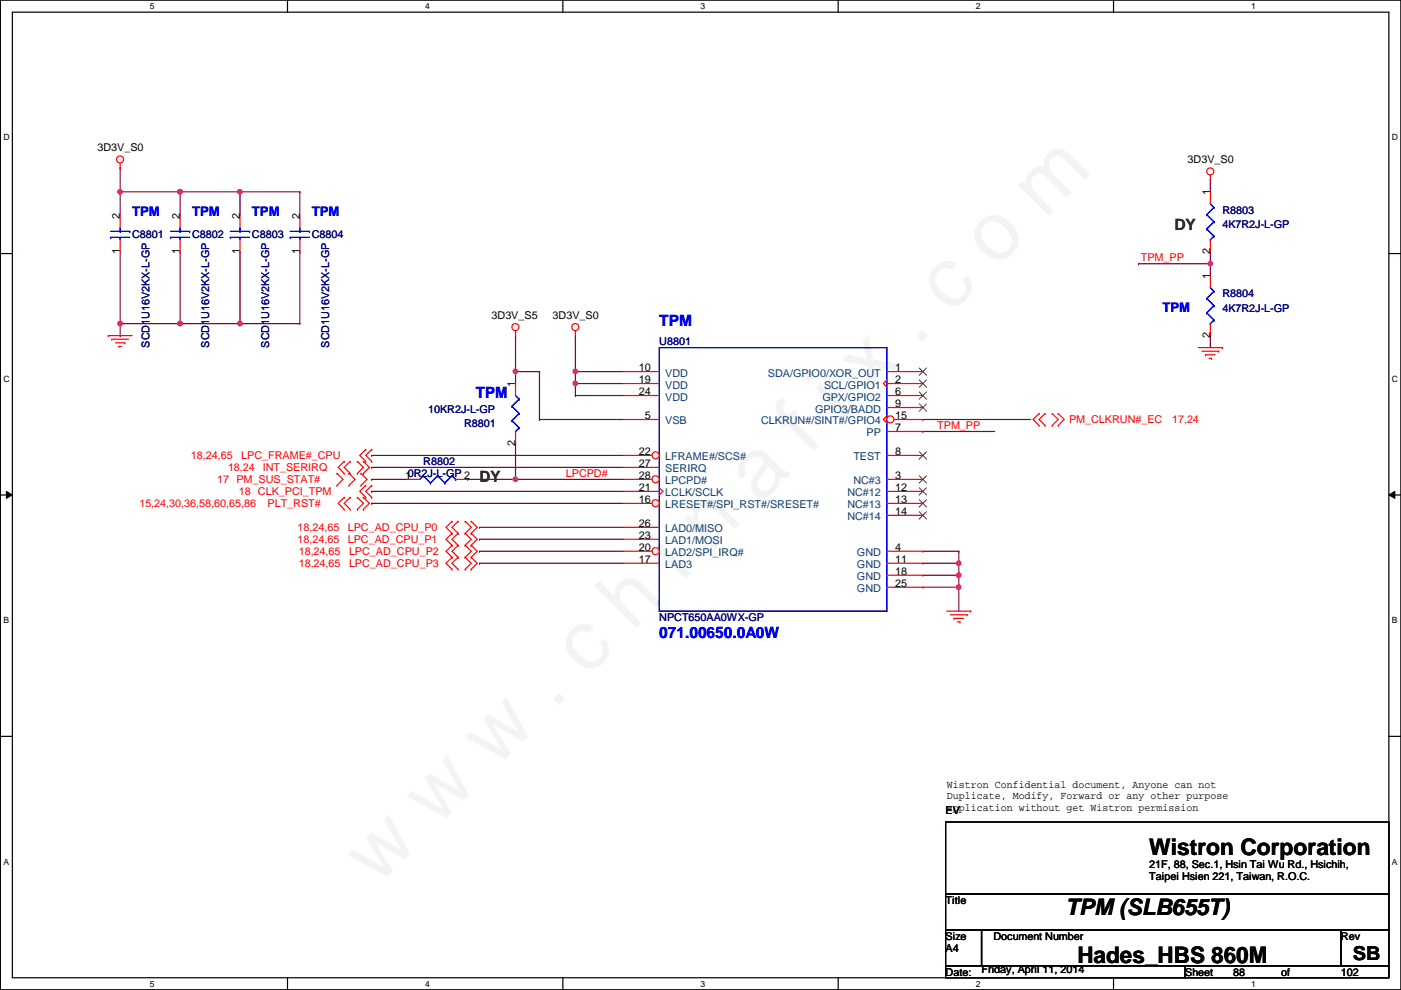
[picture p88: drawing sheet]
<svg xmlns="http://www.w3.org/2000/svg" width="297mm" height="210mm" viewBox="0 0 297 210" stroke-linecap="round" stroke-linejoin="round" font-family="sans-serif">
<defs><g id="words">
<text font-size="17.6" fill="#f0f" x="80.1" y="188" transform="rotate(-45 80.1 188)">w w w . c h i n a f i x . c o m</text>
<g font-size="4.8">
<text x="243.7" y="181.3">Wistron Corporation</text>
<text x="225.9" y="194">TPM (SLB655T)</text>
<text x="228.4" y="204.2">Hades_HBS 860M</text>
</g>
<text font-size="4.1" x="286.8" y="203.5">SB</text>
<g font-size="3.3" fill="#008000">
<text x="249" y="48.9">DY</text>
<text x="101.7" y="102.2">DY</text>
</g>
<g font-size="3.3" fill="#00f">
<text x="139.8" y="69.2">TPM</text>
<text x="100.9" y="84.4">TPM</text>
<text x="139.8" y="135.2">071.00650.0A0W</text>
</g>
<g font-size="2.8" fill="#00f">
<text x="28" y="45.8">TPM</text>
<text x="40.7" y="45.8">TPM</text>
<text x="53.4" y="45.8">TPM</text>
<text x="66.1" y="45.8">TPM</text>
<text x="246.5" y="66.2">TPM</text>
</g>
<g font-size="2.3">
<text x="20.7" y="32.1">3D3V_S0</text>
<text x="251.8" y="34.6">3D3V_S0</text>
<text x="256.6" y="41.4" transform="rotate(-90 256.6 41.4)">1</text>
<text x="25.4" y="46.5" transform="rotate(-90 25.4 46.5)">2</text>
<text x="38.1" y="46.5" transform="rotate(-90 38.1 46.5)">2</text>
<text x="50.8" y="46.5" transform="rotate(-90 50.8 46.5)">2</text>
<text x="63.5" y="46.5" transform="rotate(-90 63.5 46.5)">2</text>
<text x="25.4" y="53.9" transform="rotate(-90 25.4 53.9)">1</text>
<text x="38.1" y="53.9" transform="rotate(-90 38.1 53.9)">1</text>
<text x="50.8" y="53.9" transform="rotate(-90 50.8 53.9)">1</text>
<text x="63.5" y="53.9" transform="rotate(-90 63.5 53.9)">1</text>
<text x="256.6" y="53.9" transform="rotate(-90 256.6 53.9)">2</text>
<text x="256.6" y="59.2" transform="rotate(-90 256.6 59.2)">1</text>
<text x="104.2" y="67.6">3D3V_S5</text>
<text x="117.2" y="67.6">3D3V_S0</text>
<text x="256.6" y="71.7" transform="rotate(-90 256.6 71.7)">2</text>
<text x="109.3" y="82.1" transform="rotate(-90 109.3 82.1)">1</text>
<text x="135.5" y="78.7">10</text>
<text x="135.5" y="81.3">19</text>
<text x="135.5" y="83.8">24</text>
<text x="189.8" y="78.7">1</text>
<text x="189.8" y="81.3">2</text>
<text x="189.8" y="83.8">6</text>
<text x="136.7" y="88.9">5</text>
<text x="189.8" y="86.4">9</text>
<text x="189.8" y="88.9">15</text>
<text x="109.3" y="94.5" transform="rotate(-90 109.3 94.5)">2</text>
<text x="189.8" y="91.4">7</text>
<text x="85.9" y="101.6">10R2J-L-GP 2</text>
<text x="135.5" y="96.5">22</text>
<text x="135.5" y="99.1">27</text>
<text x="135.5" y="101.6">28</text>
<text x="189.8" y="101.6">3</text>
<text x="189.8" y="96.5">8</text>
<text x="135.5" y="104.1">21</text>
<text x="135.5" y="106.7">16</text>
<text x="189.8" y="104.1">12</text>
<text x="189.8" y="106.7">13</text>
<text x="135.5" y="111.8">26</text>
<text x="189.8" y="109.2">14</text>
<text x="135.5" y="114.3">23</text>
<text x="135.5" y="116.8">20</text>
<text x="135.5" y="119.4">17</text>
<text x="189.8" y="116.8">4</text>
<text x="189.8" y="119.4">11</text>
<text x="189.8" y="121.9">18</text>
<text x="189.8" y="124.5">25</text>
<text x="200.7" y="167">Wistron Confidential document, Anyone can not</text>
<text x="200.5" y="172.6">EV</text>
<text x="200.7" y="169.5">Duplicate, Modify, Forward or any other purpose</text>
<text x="200.7" y="172">application without get Wistron permission</text>
<text x="243.7" y="184">21F, 88, Sec.1, Hsin Tai Wu Rd., Hsichih,</text>
<text x="200.5" y="191.6">Title</text>
<text x="243.7" y="186.6">Taipei Hsien 221, Taiwan, R.O.C.</text>
<text x="200.5" y="199.2">Size</text>
<text x="200.5" y="201.8">A4</text>
<text x="210.6" y="199.2">Document Number</text>
<text x="284.3" y="199.2">Rev</text>
<text x="200.5" y="206.8">Date:</text>
<text x="208.1" y="206.3">Friday, April 11, 2014</text>
<text x="251.3" y="206.8">Sheet</text>
<text x="261.4" y="206.8">88</text>
<text x="271.6" y="206.8">of</text>
<text x="284.3" y="206.8">102</text>
</g>
<g font-size="2.3" fill="#000080">
<text x="259.2" y="45.3">R8803</text>
<text x="28" y="50.4">C8801</text>
<text x="40.7" y="50.4">C8802</text>
<text x="53.4" y="50.4">C8803</text>
<text x="66.1" y="50.4">C8804</text>
<text x="259.2" y="48.3">4K7R2J-L-GP</text>
<text x="259.2" y="63.1">R8804</text>
<text x="259.2" y="66.1">4K7R2J-L-GP</text>
<text x="31.7" y="73.7" transform="rotate(-90 31.7 73.7)">SCD1U16V2KX-L-GP</text>
<text x="44.4" y="73.7" transform="rotate(-90 44.4 73.7)">SCD1U16V2KX-L-GP</text>
<text x="57.1" y="73.7" transform="rotate(-90 57.1 73.7)">SCD1U16V2KX-L-GP</text>
<text x="69.8" y="73.7" transform="rotate(-90 69.8 73.7)">SCD1U16V2KX-L-GP</text>
<text x="139.8" y="73.2">U8801</text>
<text x="90.8" y="87.5">10KR2J-L-GP</text>
<text x="98.4" y="90.5">R8801</text>
<text x="89.7" y="98.6">R8802</text>
<text x="139.8" y="131.7">NPCT650AA0WX-GP</text>
</g>
<g font-size="2.3" fill="#f00">
<text x="241.9" y="55.4">TPM_PP</text>
<text x="226.6" y="89.7">PM_CLKRUN#_EC</text>
<text x="248.5" y="89.7">17,24</text>
<text x="198.7" y="91">TPM_PP</text>
<text x="40.5" y="97.4">18,24,65</text>
<text x="48.3" y="99.9">18,24</text>
<text x="51.1" y="97.4">LPC_FRAME#_CPU</text>
<text x="55.7" y="99.9">INT_SERIRQ</text>
<text x="120" y="101.1">LPCPD#</text>
<text x="29.5" y="107.5">15,24,30,36,58,60,65,86</text>
<text x="46.1" y="102.4">17 PM_SUS_STAT#</text>
<text x="50.6" y="105">18 CLK_PCI_TPM</text>
<text x="56.7" y="107.5">PLT_RST#</text>
<text x="63.1" y="112.6">18,24,65</text>
<text x="73.7" y="112.6">LPC_AD_CPU_P0</text>
<text x="63.1" y="115.1">18,24,65</text>
<text x="63.3" y="117.7">18,24,65</text>
<text x="73.7" y="115.1">LPC_AD_CPU_P1</text>
<text x="74" y="117.7">LPC_AD_CPU_P2</text>
<text x="63.3" y="120.2">18,24,65</text>
<text x="74" y="120.2">LPC_AD_CPU_P3</text>
</g>
<g font-size="2.3" fill="#004080">
<text x="141.1" y="79.8">VDD</text>
<text x="141.1" y="82.4">VDD</text>
<text x="162.8" y="79.8">SDA/GPIO0/XOR_OUT</text>
<text x="174.7" y="82.4">SCL/GPIO1</text>
<text x="141.1" y="84.9">VDD</text>
<text x="172.8" y="87.5">GPIO3/BADD</text>
<text x="174.4" y="84.9">GPX/GPIO2</text>
<text x="141.1" y="90">VSB</text>
<text x="161.4" y="90">CLKRUN#/SINT#/GPIO4</text>
<text x="183.7" y="92.5">PP</text>
<text x="141.1" y="97.6">LFRAME#/SCS#</text>
<text x="141.1" y="100.2">SERIRQ</text>
<text x="180.9" y="97.6">TEST</text>
<text x="141.1" y="105.2">LCLK/SCLK</text>
<text x="141.1" y="107.8">LRESET#/SPI_RST#/SRESET#</text>
<text x="141.1" y="102.7">LPCPD#</text>
<text x="179.7" y="105.2">NC#12</text>
<text x="179.7" y="107.8">NC#13</text>
<text x="180.9" y="102.7">NC#3</text>
<text x="141.1" y="112.9">LAD0/MISO</text>
<text x="179.7" y="110.3">NC#14</text>
<text x="141.1" y="115.4">LAD1/MOSI</text>
<text x="141.1" y="117.9">LAD2/SPI_IRQ#</text>
<text x="181.7" y="117.9">GND</text>
<text x="141.1" y="120.5">LAD3</text>
<text x="181.7" y="120.5">GND</text>
<text x="181.7" y="123">GND</text>
<text x="181.7" y="125.6">GND</text>
</g>
<g font-size="1.8">
<text x="31.8" y="1.9">5</text>
<text x="90.1" y="1.9">4</text>
<text x="148.5" y="1.9">3</text>
<text x="206.9" y="1.9">2</text>
<text x="265.3" y="1.9">1</text>
<text x=".7" y="29.8">D</text>
<text x="295.1" y="29.8">D</text>
<text x=".7" y="80.9">C</text>
<text x="295.1" y="80.9">C</text>
<text x=".7" y="132.1">B</text>
<text x="295.1" y="132.1">B</text>
<text x=".7" y="183.3">A</text>
<text x="295.1" y="183.3">A</text>
<text x="31.8" y="209.2">5</text>
<text x="90.1" y="209.2">4</text>
<text x="148.5" y="209.2">3</text>
<text x="206.9" y="209.2">2</text>
<text x="265.3" y="209.2">1</text>
</g>
</g></defs>
<path d="M.1 0h296.9v209.8h-296.9zM2.6 2.6h291.9v204.7h-291.9z" fill="none" stroke="#000" stroke-width=".25"/>
<g fill="#fff">
<path d="M31.8 .3h1v2h-1z"/>
<path d="M31.8 207.6h1v1.9h-1z"/>
</g>
<path d="M61 0v2.6M61 207.3v2.5" fill="none" stroke="#000" stroke-width=".25"/>
<g fill="#fff">
<path d="M90.1 .3h1v2h-1z"/>
<path d="M90.1 207.6h1v1.9h-1z"/>
</g>
<path d="M119.3 0v2.6M119.3 207.3v2.5" fill="none" stroke="#000" stroke-width=".25"/>
<g fill="#fff">
<path d="M148.5 .3h1v2h-1z"/>
<path d="M148.5 207.6h1v1.9h-1z"/>
</g>
<path d="M177.7 0v2.6M177.7 207.3v2.5" fill="none" stroke="#000" stroke-width=".25"/>
<g fill="#fff">
<path d="M206.9 .3h1v2h-1z"/>
<path d="M206.9 207.6h1v1.9h-1z"/>
</g>
<path d="M236.1 0v2.6M236.1 207.3v2.5" fill="none" stroke="#000" stroke-width=".25"/>
<g fill="#fff">
<path d="M265.3 .3h.9v2h-.9z"/>
<path d="M265.3 207.6h.9v1.9h-.9z"/>
<path d="M.7 28.2h1.3v1.9h-1.3z"/>
<path d="M295.1 28.2h1.3v1.9h-1.3z"/>
<path d="M.7 79.3h1.3v2h-1.3z"/>
<path d="M295.1 79.3h1.3v2h-1.3z"/>
</g>
<path d="M.1 53.8h2.5M294.5 53.8h2.5" fill="none" stroke="#000" stroke-width=".25"/>
<g fill="#fff">
<path d="M.7 130.5h1.2v2h-1.2z"/>
<path d="M295.1 130.5h1.2v2h-1.2z"/>
</g>
<path d="M.1 104.9h2.5M294.5 104.9h2.5" fill="none" stroke="#000" stroke-width=".25"/>
<path d="M1.4 104.2l1.2 .7-1.2 .8zM294.5 104.9l1.2-.7v1.5z" fill="#000"/>
<path d="M1.4 104.2l1.2 .7-1.2 .8zM294.5 104.9l1.2-.7v1.5z" fill="none" stroke="#000" stroke-width=".21"/>
<g fill="#fff">
<path d="M.7 181.7h1.2v2h-1.2z"/>
<path d="M295.1 181.7h1.2v2h-1.2z"/>
</g>
<path d="M.1 156.1h2.5M294.5 156.1h2.5" fill="none" stroke="#000" stroke-width=".25"/>
<g fill="none" stroke="#800040" stroke-width=".25">
<path d="M25.5 35.6h.1M25.5 35.6v10.2M25.5 40.7h.1M38.2 40.7h.1M38.2 40.7h12.7M63.6 53.4h.1M63.6 53.4v15.2M25.5 71.2h.1M38.2 68.6h.1M50.9 68.6h.1M50.9 68.6h-25.4v2.6M78.8 96.6h53.4"/>
<path d="M78.8 99.1h53.4M78.8 104.2h53.4M78.8 106.7h53.4M101.7 114.3h30.5M101.7 116.9h30.5M101.7 119.4h30.5M101.7 111.8h30.5"/>
</g>
<circle cx="38.2" cy="40.7" r=".49" fill="#f0f"/>
<circle cx="38.2" cy="40.7" r=".49" fill="none" stroke="#f0f" stroke-width=".25"/>
<path d="M38.2 40.7h.1M38.2 40.7v5.1" fill="none" stroke="#800040" stroke-width=".25"/>
<circle cx="38.2" cy="40.7" r=".49" fill="#f0f"/>
<circle cx="38.2" cy="40.7" r=".49" fill="none" stroke="#f0f" stroke-width=".25"/>
<path d="M25.5 40.7h.1M25.5 40.7h12.7" fill="none" stroke="#800040" stroke-width=".25"/>
<circle cx="25.5" cy="40.7" r=".49" fill="#f0f"/>
<circle cx="25.5" cy="40.7" r=".49" fill="none" stroke="#f0f" stroke-width=".25"/>
<path d="M50.9 40.7h.1M50.9 40.7v5.1M50.9 40.7h12.7" fill="none" stroke="#800040" stroke-width=".25"/>
<circle cx="50.9" cy="40.7" r=".49" fill="#f0f"/>
<circle cx="50.9" cy="40.7" r=".49" fill="none" stroke="#f0f" stroke-width=".25"/>
<path d="M38.2 53.4h.1M38.2 53.4v15.2M63.6 40.7h.1M63.6 40.7v5.1" fill="none" stroke="#800040" stroke-width=".25"/>
<circle cx="38.2" cy="68.6" r=".49" fill="#f0f"/>
<circle cx="38.2" cy="68.6" r=".49" fill="none" stroke="#f0f" stroke-width=".25"/>
<path d="M50.9 53.4h.1M50.9 53.4v15.2" fill="none" stroke="#800040" stroke-width=".25"/>
<circle cx="50.9" cy="68.6" r=".49" fill="#f0f"/>
<circle cx="50.9" cy="68.6" r=".49" fill="none" stroke="#f0f" stroke-width=".25"/>
<path d="M256.6 38.1h.1M256.6 38.1v2.6M25.5 53.4v15.2M25.5 68.6h.1M50.9 68.6h12.7M63.6 68.6h.1M256.6 71.2h.1M256.6 71.2v2.5" fill="none" stroke="#800040" stroke-width=".25"/>
<circle cx="25.5" cy="68.6" r=".49" fill="#f0f"/>
<circle cx="25.5" cy="68.6" r=".49" fill="none" stroke="#f0f" stroke-width=".25"/>
<path d="M241.4 55.9h.1M241.4 55.9h15.2M256.6 55.9h.1M256.6 55.9v2.6" fill="none" stroke="#800040" stroke-width=".25"/>
<circle cx="256.6" cy="55.9" r=".49" fill="#f0f"/>
<circle cx="256.6" cy="55.9" r=".49" fill="none" stroke="#f0f" stroke-width=".25"/>
<path d="M256.6 53.4h.1M256.6 53.4v2.5" fill="none" stroke="#800040" stroke-width=".25"/>
<g fill="none" stroke="#f00" stroke-width=".25">
<path d="M25.5 35.6h.1M25.5 34.6v1M256.6 38.1h.1M256.6 37.1v1M25.5 45.8v2.5M25.5 50.8v2.6M38.2 45.8v2.5M38.2 50.8v2.6M50.9 45.8v2.5M50.9 50.8v2.6M63.6 45.8v2.5M63.6 50.8v2.6"/>
<path d="M256.6 40.7v2.5M256.6 50.8v2.6M256.6 58.5v2.5M22.9 71.2h.1M22.9 71.2h5.1M23.7 71.9h.1M23.7 71.9h3.6M24.5 72.7h2M25.2 73.4h.1M25.2 73.4h.5M26.5 72.7h.1M254.1 73.7h5.1"/>
<path d="M254.8 74.5h3.6M255.6 75.2h.1M255.6 75.2h2M256.4 76h.5M256.6 68.6v2.6M256.9 76h.1M258.4 74.5h.1M259.2 73.7h.1"/>
<circle cx="25.5" cy="33.8" r=".75"/>
<circle cx="256.6" cy="36.3" r=".75"/>
</g>
<path d="M200.5 174.3h94v15.2h-94zM200.5 189.5h94v7.6h-94zM200.5 197.1h7.6v7.7h-7.6zM208.1 197.1h76.2v7.7h-76.2zM284.3 197.1h10.2v7.7h-10.2zM200.5 204.8h50.8v2.5h-50.8zM251.3 204.8h43.2v2.5h-43.2z" fill="none" stroke="#000" stroke-width=".25"/>
<g fill="none" stroke="#00f" stroke-width=".25">
<path d="M23.4 50.3h.1M23.4 50.3h4.1M23.4 49.1h4.1M25.5 50.3h.1M25.5 49.1h.1M25.5 48.3v.8M25.5 50.3v.5M27.5 49.1h.1M36.1 50.3h.1M36.1 50.3h4.1M36.1 49.1h4.1M38.2 50.3h.1"/>
<path d="M38.2 49.1h.1M38.2 48.3v.8M38.2 50.3v.5M40.2 49.1h.1M48.8 50.3h.1M48.8 50.3h4.1M48.8 49.1h4.1M50.9 50.3h.1M50.9 49.1h.1M50.9 48.3v.8M50.9 50.3v.5M52.9 49.1h.1"/>
<path d="M61.5 50.3h.1M61.5 50.3h4.1M61.5 49.1h4.1M63.6 50.3h.1M63.6 49.1h.1M63.6 48.3v.8M63.6 50.3v.5M65.6 49.1h.1M255.9 45.5h.1M255.9 48.6h.1M255.9 45.5l1.5 1.5M255.9 48.6l1.5 1.5"/>
<path d="M256.6 50.8h.1M256.6 43.2l.8 .8M257.4 44h.1M257.4 47h.1M257.4 50.1h.1M257.4 44l-1.5 1.5M257.4 47l-1.5 1.6M257.4 50.1l-.8 .7M139.8 73.7h48.2v55.9h-48.2zM255.9 63.3h.1M255.9 66.3h.1M255.9 63.3l1.5 1.5"/>
<path d="M255.9 66.3l1.5 1.6M256.6 68.6h.1M256.6 61l.8 .8M257.4 61.8h.1M257.4 64.8h.1M257.4 67.9h.1M257.4 61.8l-1.5 1.5M257.4 64.8l-1.5 1.5M257.4 67.9l-.8 .7"/>
</g>
<circle cx="38.2" cy="40.7" r=".49" fill="#f0f"/>
<circle cx="38.2" cy="40.7" r=".49" fill="none" stroke="#f0f" stroke-width=".25"/>
<circle cx="38.2" cy="40.7" r=".49" fill="#f0f"/>
<circle cx="38.2" cy="40.7" r=".49" fill="none" stroke="#f0f" stroke-width=".25"/>
<circle cx="25.5" cy="40.7" r=".49" fill="#f0f"/>
<circle cx="25.5" cy="40.7" r=".49" fill="none" stroke="#f0f" stroke-width=".25"/>
<circle cx="50.9" cy="40.7" r=".49" fill="#f0f"/>
<circle cx="50.9" cy="40.7" r=".49" fill="none" stroke="#f0f" stroke-width=".25"/>
<circle cx="38.2" cy="68.6" r=".49" fill="#f0f"/>
<circle cx="38.2" cy="68.6" r=".49" fill="none" stroke="#f0f" stroke-width=".25"/>
<circle cx="50.9" cy="68.6" r=".49" fill="#f0f"/>
<circle cx="50.9" cy="68.6" r=".49" fill="none" stroke="#f0f" stroke-width=".25"/>
<circle cx="25.5" cy="68.6" r=".49" fill="#f0f"/>
<circle cx="25.5" cy="68.6" r=".49" fill="none" stroke="#f0f" stroke-width=".25"/>
<circle cx="256.6" cy="55.9" r=".49" fill="#f0f"/>
<circle cx="256.6" cy="55.9" r=".49" fill="none" stroke="#f0f" stroke-width=".25"/>
<use href="#words"/>
</svg>
